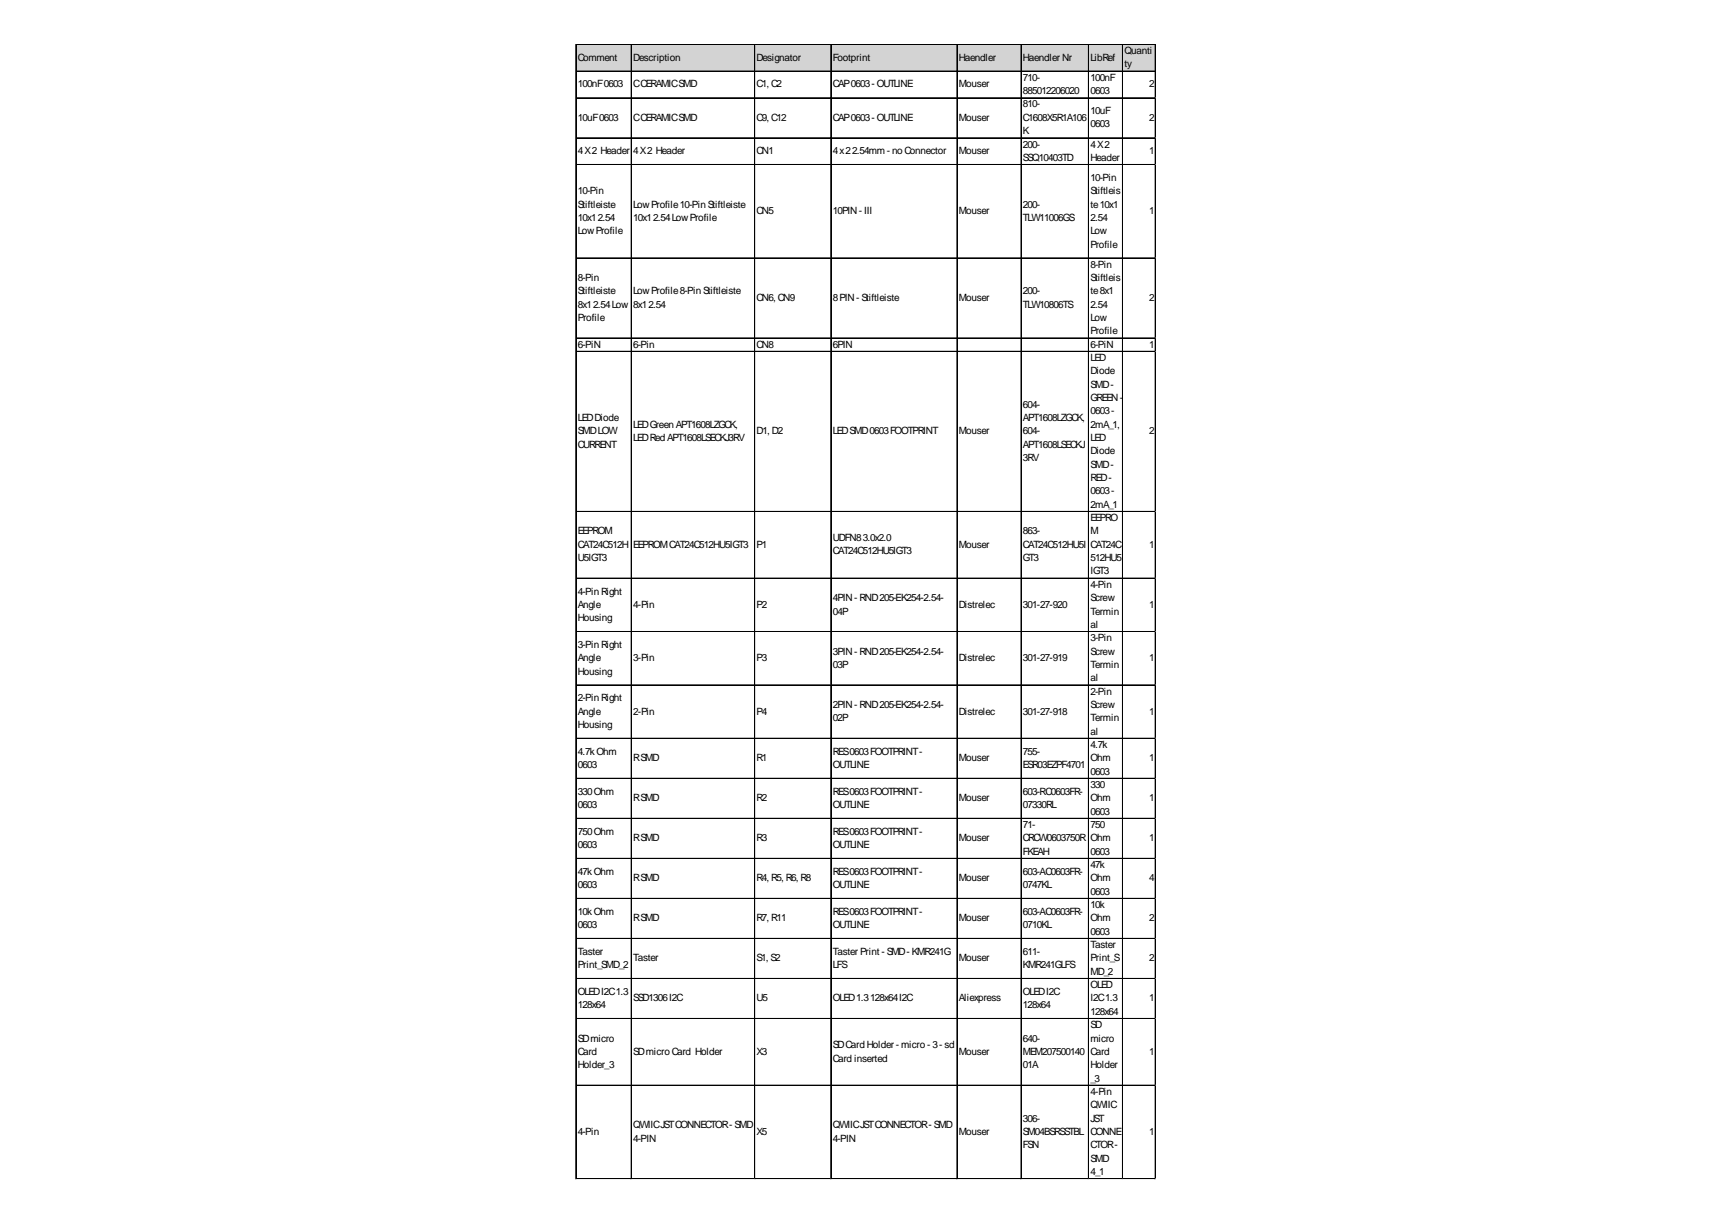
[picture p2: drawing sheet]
<svg xmlns="http://www.w3.org/2000/svg" width="297mm" height="210mm" viewBox="0 0 297 210" stroke-linecap="round" stroke-linejoin="round" font-family="sans-serif">
<defs><g id="words">
<g font-size="1.7">
<text x="99" y="10.4">Comment</text>
<text x="108.5" y="10.4">Description</text>
<text x="129.7" y="10.4">Designator</text>
<text x="142.7" y="10.4">Footprint</text>
<text x="164.4" y="10.4">Haendler</text>
<text x="175.3" y="10.4">Haendler Nr</text>
<text x="186.9" y="10.4">LibRef</text>
<text x="192.7" y="9.3">Quanti</text>
<text x="192.7" y="11.6">ty</text>
<text x="99" y="15">100nF0603</text>
<text x="108.5" y="15">CCERAMICSMD</text>
<text x="129.7" y="15">C1, C2</text>
<text x="142.7" y="15">CAP0603- OUTLINE</text>
<text x="164.4" y="15">Mouser</text>
<text x="175.3" y="13.8">710-</text>
<text x="175.3" y="16.1">885012206020</text>
<text x="186.9" y="13.8">100nF</text>
<text x="186.9" y="16.1">0603</text>
<text x="197" y="15">2</text>
<text x="99" y="20.7">10uF0603</text>
<text x="108.5" y="20.7">CCERAMICSMD</text>
<text x="129.7" y="20.7">C9, C12</text>
<text x="142.7" y="20.7">CAP0603- OUTLINE</text>
<text x="164.4" y="20.7">Mouser</text>
<text x="175.3" y="18.4">810-</text>
<text x="175.3" y="20.7">C1608X5R1A106</text>
<text x="175.3" y="23">K</text>
<text x="186.9" y="19.6">10uF</text>
<text x="186.9" y="21.8">0603</text>
<text x="197" y="20.7">2</text>
<text x="99" y="26.4">4X2 Header</text>
<text x="108.5" y="26.4">4X2 Header</text>
<text x="129.7" y="26.4">CN1</text>
<text x="142.7" y="26.4">4x22.54mm- no Connector</text>
<text x="164.4" y="26.4">Mouser</text>
<text x="175.3" y="25.3">200-</text>
<text x="175.3" y="27.6">SSQ10403TD</text>
<text x="186.9" y="25.3">4X2</text>
<text x="186.9" y="27.6">Header</text>
<text x="197" y="26.4">1</text>
<text x="99" y="33.3">10-Pin</text>
<text x="99" y="35.6">Stiftleiste</text>
<text x="108.5" y="35.6">LowProfile10-Pin Stiftleiste</text>
<text x="175.3" y="35.6">200-</text>
<text x="186.9" y="31">10-Pin</text>
<text x="186.9" y="33.3">Stiftleis</text>
<text x="186.9" y="35.6">te10x1</text>
<text x="99" y="37.8">10x12.54</text>
<text x="99" y="40.1">LowProfile</text>
<text x="108.5" y="37.8">10x12.54LowProfile</text>
<text x="129.7" y="36.7">CN5</text>
<text x="142.7" y="36.7">10PIN- III</text>
<text x="164.4" y="36.7">Mouser</text>
<text x="175.3" y="37.8">TLW11006GS</text>
<text x="186.9" y="37.8">2.54</text>
<text x="186.9" y="40.1">Low</text>
<text x="197" y="36.7">1</text>
<text x="186.9" y="42.4">Profile</text>
<text x="186.9" y="45.9">8-Pin</text>
<text x="99" y="48.1">8-Pin</text>
<text x="99" y="50.4">Stiftleiste</text>
<text x="99" y="52.7">8x12.54Low</text>
<text x="108.5" y="50.4">LowProfile8-Pin Stiftleiste</text>
<text x="108.5" y="52.7">8x12.54</text>
<text x="129.7" y="51.6">CN6, CN9</text>
<text x="142.7" y="51.6">8PIN- Stiftleiste</text>
<text x="164.4" y="51.6">Mouser</text>
<text x="175.3" y="50.4">200-</text>
<text x="175.3" y="52.7">TLW10806TS</text>
<text x="186.9" y="48.1">Stiftleis</text>
<text x="186.9" y="50.4">te8x1</text>
<text x="186.9" y="52.7">2.54</text>
<text x="197" y="51.6">2</text>
<text x="99" y="55">Profile</text>
<text x="99" y="59.6">6-PiN</text>
<text x="108.5" y="59.6">6-Pin</text>
<text x="129.7" y="59.6">CN8</text>
<text x="142.7" y="59.6">6PIN</text>
<text x="186.9" y="55">Low</text>
<text x="186.9" y="57.3">Profile</text>
<text x="186.9" y="59.6">6-PiN</text>
<text x="197" y="59.6">1</text>
<text x="186.9" y="61.9">LED</text>
<text x="186.9" y="64.1">Diode</text>
<text x="175.3" y="69.9">604-</text>
<text x="186.9" y="66.4">SMD-</text>
<text x="186.9" y="68.7">GREEN-</text>
<text x="186.9" y="71">0603-</text>
<text x="99" y="72.1">LEDDiode</text>
<text x="99" y="74.4">SMDLOW</text>
<text x="99" y="76.7">CURRENT</text>
<text x="108.5" y="73.3">LEDGreen APT1608LZGCK,</text>
<text x="108.5" y="75.6">LEDRed APT1608LSECKJ3RV</text>
<text x="129.7" y="74.4">D1, D2</text>
<text x="142.7" y="74.4">LEDSMD0603FOOTPRINT</text>
<text x="164.4" y="74.4">Mouser</text>
<text x="175.3" y="72.1">APT1608LZGCK,</text>
<text x="175.3" y="74.4">604-</text>
<text x="175.3" y="76.7">APT1608LSECKJ</text>
<text x="186.9" y="73.3">2mA_1,</text>
<text x="186.9" y="75.6">LED</text>
<text x="186.9" y="77.9">Diode</text>
<text x="197" y="74.4">2</text>
<text x="175.3" y="79">3RV</text>
<text x="186.9" y="80.1">SMD-</text>
<text x="186.9" y="82.4">RED-</text>
<text x="186.9" y="84.7">0603-</text>
<text x="186.9" y="87">2mA_1</text>
<text x="186.9" y="89.3">EEPRO</text>
<text x="99" y="91.6">EEPROM</text>
<text x="99" y="93.9">CAT24C512H</text>
<text x="108.5" y="93.9">EEPROMCAT24C512HU5IGT3</text>
<text x="129.7" y="93.9">P1</text>
<text x="142.7" y="92.7">UDFN83.0x2.0</text>
<text x="142.7" y="95">CAT24C512HU5IGT3</text>
<text x="164.4" y="93.9">Mouser</text>
<text x="175.3" y="91.6">863-</text>
<text x="175.3" y="93.9">CAT24C512HU5I</text>
<text x="186.9" y="91.6">M</text>
<text x="186.9" y="93.9">CAT24C</text>
<text x="197" y="93.9">1</text>
<text x="99" y="96.2">U5IGT3</text>
<text x="99" y="101.9">4-Pin Right</text>
<text x="175.3" y="96.2">GT3</text>
<text x="186.9" y="96.2">512HU5</text>
<text x="186.9" y="98.4">IGT3</text>
<text x="186.9" y="100.7">4-Pin</text>
<text x="99" y="104.2">Angle</text>
<text x="99" y="106.4">Housing</text>
<text x="108.5" y="104.2">4-Pin</text>
<text x="129.7" y="104.2">P2</text>
<text x="142.7" y="103">4PIN- RND205-EK254-2.54-</text>
<text x="142.7" y="105.3">04P</text>
<text x="164.4" y="104.2">Distrelec</text>
<text x="175.3" y="104.2">301-27-920</text>
<text x="186.9" y="103">Screw</text>
<text x="186.9" y="105.3">Termin</text>
<text x="186.9" y="107.6">al</text>
<text x="197" y="104.2">1</text>
<text x="99" y="111">3-Pin Right</text>
<text x="99" y="113.3">Angle</text>
<text x="108.5" y="113.3">3-Pin</text>
<text x="129.7" y="113.3">P3</text>
<text x="142.7" y="112.2">3PIN- RND205-EK254-2.54-</text>
<text x="164.4" y="113.3">Distrelec</text>
<text x="175.3" y="113.3">301-27-919</text>
<text x="186.9" y="109.9">3-Pin</text>
<text x="186.9" y="112.2">Screw</text>
<text x="197" y="113.3">1</text>
<text x="99" y="115.6">Housing</text>
<text x="142.7" y="114.4">03P</text>
<text x="186.9" y="114.4">Termin</text>
<text x="186.9" y="116.7">al</text>
<text x="186.9" y="119">2-Pin</text>
<text x="99" y="120.2">2-Pin Right</text>
<text x="99" y="122.4">Angle</text>
<text x="99" y="124.7">Housing</text>
<text x="108.5" y="122.4">2-Pin</text>
<text x="129.7" y="122.4">P4</text>
<text x="142.7" y="121.3">2PIN- RND205-EK254-2.54-</text>
<text x="142.7" y="123.6">02P</text>
<text x="164.4" y="122.4">Distrelec</text>
<text x="175.3" y="122.4">301-27-918</text>
<text x="186.9" y="121.3">Screw</text>
<text x="186.9" y="123.6">Termin</text>
<text x="186.9" y="125.9">al</text>
<text x="197" y="122.4">1</text>
<text x="99" y="129.3">4.7kOhm</text>
<text x="99" y="131.6">0603</text>
<text x="108.5" y="130.4">RSMD</text>
<text x="129.7" y="130.4">R1</text>
<text x="142.7" y="129.3">RES0603FOOTPRINT-</text>
<text x="142.7" y="131.6">OUTLINE</text>
<text x="164.4" y="130.4">Mouser</text>
<text x="175.3" y="129.3">755-</text>
<text x="175.3" y="131.6">ESR03EZPF4701</text>
<text x="186.9" y="128.2">4.7k</text>
<text x="186.9" y="130.4">Ohm</text>
<text x="197" y="130.4">1</text>
<text x="99" y="136.2">330Ohm</text>
<text x="108.5" y="137.3">RSMD</text>
<text x="129.7" y="137.3">R2</text>
<text x="142.7" y="136.2">RES0603FOOTPRINT-</text>
<text x="164.4" y="137.3">Mouser</text>
<text x="175.3" y="136.2">603-RC0603FR-</text>
<text x="186.9" y="132.7">0603</text>
<text x="186.9" y="135">330</text>
<text x="186.9" y="137.3">Ohm</text>
<text x="197" y="137.3">1</text>
<text x="99" y="138.5">0603</text>
<text x="99" y="143">750Ohm</text>
<text x="142.7" y="138.5">OUTLINE</text>
<text x="142.7" y="143">RES0603FOOTPRINT-</text>
<text x="175.3" y="138.5">07330RL</text>
<text x="175.3" y="141.9">71-</text>
<text x="186.9" y="139.6">0603</text>
<text x="186.9" y="141.9">750</text>
<text x="99" y="145.3">0603</text>
<text x="99" y="149.9">47kOhm</text>
<text x="108.5" y="144.2">RSMD</text>
<text x="129.7" y="144.2">R3</text>
<text x="142.7" y="145.3">OUTLINE</text>
<text x="142.7" y="149.9">RES0603FOOTPRINT-</text>
<text x="164.4" y="144.2">Mouser</text>
<text x="175.3" y="144.2">CRCW0603750R</text>
<text x="175.3" y="146.5">FKEAH</text>
<text x="175.3" y="149.9">603-AC0603FR-</text>
<text x="186.9" y="144.2">Ohm</text>
<text x="186.9" y="146.5">0603</text>
<text x="186.9" y="148.7">47k</text>
<text x="197" y="144.2">1</text>
<text x="99" y="152.2">0603</text>
<text x="108.5" y="151">RSMD</text>
<text x="129.7" y="151">R4, R5, R6, R8</text>
<text x="142.7" y="152.2">OUTLINE</text>
<text x="164.4" y="151">Mouser</text>
<text x="175.3" y="152.2">0747KL</text>
<text x="186.9" y="151">Ohm</text>
<text x="186.9" y="153.3">0603</text>
<text x="186.9" y="155.6">10k</text>
<text x="197" y="151">4</text>
<text x="99" y="156.7">10kOhm</text>
<text x="99" y="159">0603</text>
<text x="108.5" y="157.9">RSMD</text>
<text x="129.7" y="157.9">R7, R11</text>
<text x="142.7" y="156.7">RES0603FOOTPRINT-</text>
<text x="142.7" y="159">OUTLINE</text>
<text x="164.4" y="157.9">Mouser</text>
<text x="175.3" y="156.7">603-AC0603FR-</text>
<text x="175.3" y="159">0710KL</text>
<text x="186.9" y="157.9">Ohm</text>
<text x="186.9" y="160.2">0603</text>
<text x="197" y="157.9">2</text>
<text x="99" y="163.6">Taster</text>
<text x="99" y="165.9">Print_SMD_2</text>
<text x="108.5" y="164.7">Taster</text>
<text x="129.7" y="164.7">S1, S2</text>
<text x="142.7" y="163.6">Taster Print - SMD- KMR241G</text>
<text x="142.7" y="165.9">LFS</text>
<text x="164.4" y="164.7">Mouser</text>
<text x="175.3" y="163.6">611-</text>
<text x="175.3" y="165.9">KMR241GLFS</text>
<text x="186.9" y="162.5">Taster</text>
<text x="186.9" y="164.7">Print_S</text>
<text x="186.9" y="167">MD_2</text>
<text x="197" y="164.7">2</text>
<text x="99" y="170.5">OLEDI2C1.3</text>
<text x="99" y="172.7">128x64</text>
<text x="108.5" y="171.6">SSD1306I2C</text>
<text x="129.7" y="171.6">U5</text>
<text x="142.7" y="171.6">OLED1.3128x64I2C</text>
<text x="164.4" y="171.6">Aliexpress</text>
<text x="175.3" y="170.5">OLEDI2C</text>
<text x="175.3" y="172.7">128x64</text>
<text x="186.9" y="169.3">OLED</text>
<text x="186.9" y="171.6">I2C1.3</text>
<text x="186.9" y="173.9">128x64</text>
<text x="197" y="171.6">1</text>
<text x="99" y="178.5">SDmicro</text>
<text x="142.7" y="179.6">SDCard Holder - micro - 3- sd</text>
<text x="175.3" y="178.5">640-</text>
<text x="186.9" y="176.2">SD</text>
<text x="186.9" y="178.5">micro</text>
<text x="99" y="180.7">Card</text>
<text x="99" y="183">Holder_3</text>
<text x="108.5" y="180.7">SDmicro Card Holder</text>
<text x="129.7" y="180.7">X3</text>
<text x="142.7" y="181.9">Card inserted</text>
<text x="164.4" y="180.7">Mouser</text>
<text x="175.3" y="180.7">MEM207500140</text>
<text x="175.3" y="183">01A</text>
<text x="186.9" y="180.7">Card</text>
<text x="186.9" y="183">Holder</text>
<text x="186.9" y="185.3">_3</text>
<text x="197" y="180.7">1</text>
<text x="186.9" y="187.6">4-Pin</text>
<text x="186.9" y="189.9">QWIIC</text>
<text x="99" y="194.5">4-Pin</text>
<text x="108.5" y="193.3">QWIICJSTCONNECTOR- SMD</text>
<text x="108.5" y="195.6">4-PIN</text>
<text x="129.7" y="194.5">X5</text>
<text x="142.7" y="193.3">QWIICJSTCONNECTOR- SMD</text>
<text x="142.7" y="195.6">4-PIN</text>
<text x="164.4" y="194.5">Mouser</text>
<text x="175.3" y="192.2">306-</text>
<text x="175.3" y="194.5">SM04BSRSSTBL</text>
<text x="175.3" y="196.8">FSN</text>
<text x="186.9" y="192.2">JST</text>
<text x="186.9" y="194.5">CONNE</text>
<text x="186.9" y="196.8">CTOR-</text>
<text x="197" y="194.5">1</text>
<text x="186.9" y="199">SMD</text>
<text x="186.9" y="201.3">4_1</text>
</g>
</g></defs>
<path d="M98.8 7.7h99.4v4.6h-99.4z" fill="#d3d3d3"/>
<g fill="none" stroke="#000" stroke-width=".17">
<path d="M98.7 7.6v194.5M98.8 7.6h99.3M98.8 7.7h99.3M98.8 12.2h99.3M98.8 16.7h99.3M98.8 16.8h99.3M108.2 7.7v194.4M129.3 7.7v194.4M129.4 7.7v194.4M142.4 7.7v194.4M164 7.7v194.4M164.1 7.7v194.4"/>
<path d="M175 7.7v194.4M175.1 7.7v194.4M186.6 7.7v194.4M192.4 7.7v194.4M198 7.7v194.4M198.1 7.7v194.4M98.8 23.6h99.3M98.8 23.7h99.3M98.8 28.2h99.3M98.8 44.2h99.3M98.8 57.9h99.3M98.8 58h99.3"/>
<path d="M98.8 60.2h99.3M98.8 87.6h99.3M98.8 87.7h99.3M98.8 99.1h99.3M98.8 108.2h99.3M98.8 108.3h99.3M98.8 117.4h99.3M98.8 126.5h99.3M98.8 126.6h99.3M98.8 133.4h99.3M98.8 140.2h99.3M98.8 140.3h99.3"/>
<path d="M98.8 147.1h99.3M98.8 153.9h99.3M98.8 154h99.3M98.8 160.8h99.3M98.8 167.7h99.3M98.8 174.5h99.3M98.8 174.6h99.3M98.8 185.9h99.3M98.8 186h99.3M98.8 201.9h99.3M98.8 202h99.3"/>
</g>
<path d="M98.7 202.1h.1" fill="none" stroke="#e0e0e0" stroke-width=".17"/>
<path d="M98.7 202.1h.1z" fill="#e0e0e0"/>
<path d="M108.2 202.1h.1" fill="none" stroke="#e0e0e0" stroke-width=".17"/>
<path d="M108.2 202.1h.1z" fill="#e0e0e0"/>
<path d="M129.3 202.1h.1" fill="none" stroke="#e0e0e0" stroke-width=".17"/>
<path d="M129.3 202.1h.2z" fill="#e0e0e0"/>
<path d="M142.4 202.1h.1" fill="none" stroke="#e0e0e0" stroke-width=".17"/>
<path d="M142.4 202.1h.1z" fill="#e0e0e0"/>
<path d="M164 202.1h.1" fill="none" stroke="#e0e0e0" stroke-width=".17"/>
<path d="M164 202.1h.1z" fill="#e0e0e0"/>
<path d="M175 202.1h.1" fill="none" stroke="#e0e0e0" stroke-width=".17"/>
<path d="M175 202.1h.1z" fill="#e0e0e0"/>
<path d="M186.6 202.1h.1" fill="none" stroke="#e0e0e0" stroke-width=".17"/>
<path d="M186.6 202.1h.1z" fill="#e0e0e0"/>
<path d="M192.4 202.1h.1" fill="none" stroke="#e0e0e0" stroke-width=".17"/>
<path d="M192.4 202.1h.1z" fill="#e0e0e0"/>
<path d="M198 202.1h.1" fill="none" stroke="#e0e0e0" stroke-width=".17"/>
<path d="M198 202.1h.1z" fill="#e0e0e0"/>
<path d="M198.1 16.7h.1" fill="none" stroke="#e0e0e0" stroke-width=".17"/>
<path d="M198.1 16.7l.1 .2z" fill="#e0e0e0"/>
<path d="M198.1 23.6h.1" fill="none" stroke="#e0e0e0" stroke-width=".17"/>
<path d="M198.1 23.6l.1 .1z" fill="#e0e0e0"/>
<path d="M198.1 28.2h.1" fill="none" stroke="#e0e0e0" stroke-width=".17"/>
<path d="M198.1 28.2l.1 .1z" fill="#e0e0e0"/>
<path d="M198.1 44.2h.1" fill="none" stroke="#e0e0e0" stroke-width=".17"/>
<path d="M198.1 44.2l.1 .1z" fill="#e0e0e0"/>
<path d="M198.1 57.9h.1" fill="none" stroke="#e0e0e0" stroke-width=".17"/>
<path d="M198.1 57.9l.1 .1z" fill="#e0e0e0"/>
<path d="M198.1 60.2h.1" fill="none" stroke="#e0e0e0" stroke-width=".17"/>
<path d="M198.1 60.2l.1 .1z" fill="#e0e0e0"/>
<path d="M198.1 87.6h.1" fill="none" stroke="#e0e0e0" stroke-width=".17"/>
<path d="M198.1 87.6l.1 .1z" fill="#e0e0e0"/>
<path d="M198.1 99.1h.1" fill="none" stroke="#e0e0e0" stroke-width=".17"/>
<path d="M198.1 99.1l.1 .1z" fill="#e0e0e0"/>
<path d="M198.1 108.2h.1" fill="none" stroke="#e0e0e0" stroke-width=".17"/>
<path d="M198.1 108.2l.1 .1z" fill="#e0e0e0"/>
<path d="M198.1 117.4h.1" fill="none" stroke="#e0e0e0" stroke-width=".17"/>
<path d="M198.1 117.4l.1 .1z" fill="#e0e0e0"/>
<path d="M198.1 126.5h.1" fill="none" stroke="#e0e0e0" stroke-width=".17"/>
<path d="M198.1 126.5l.1 .1z" fill="#e0e0e0"/>
<path d="M198.1 133.4h.1" fill="none" stroke="#e0e0e0" stroke-width=".17"/>
<path d="M198.1 133.4l.1 .1z" fill="#e0e0e0"/>
<path d="M198.1 140.2h.1" fill="none" stroke="#e0e0e0" stroke-width=".17"/>
<path d="M198.1 140.2l.1 .1z" fill="#e0e0e0"/>
<path d="M198.1 147.1h.1" fill="none" stroke="#e0e0e0" stroke-width=".17"/>
<path d="M198.1 147.1l.1 .1z" fill="#e0e0e0"/>
<path d="M198.1 153.9h.1" fill="none" stroke="#e0e0e0" stroke-width=".17"/>
<path d="M198.1 153.9l.1 .1z" fill="#e0e0e0"/>
<path d="M198.1 160.8h.1" fill="none" stroke="#e0e0e0" stroke-width=".17"/>
<path d="M198.1 160.8l.1 .1z" fill="#e0e0e0"/>
<path d="M198.1 167.7h.1" fill="none" stroke="#e0e0e0" stroke-width=".17"/>
<path d="M198.1 167.7l.1 .1z" fill="#e0e0e0"/>
<path d="M198.1 174.5h.1" fill="none" stroke="#e0e0e0" stroke-width=".17"/>
<path d="M198.1 174.5l.1 .1z" fill="#e0e0e0"/>
<path d="M198.1 185.9h.1" fill="none" stroke="#e0e0e0" stroke-width=".17"/>
<path d="M198.1 185.9l.1 .2z" fill="#e0e0e0"/>
<path d="M198.1 201.9h.1" fill="none" stroke="#e0e0e0" stroke-width=".17"/>
<path d="M198.1 201.9l.1 .2z" fill="#e0e0e0"/>
<use href="#words"/>
</svg>
